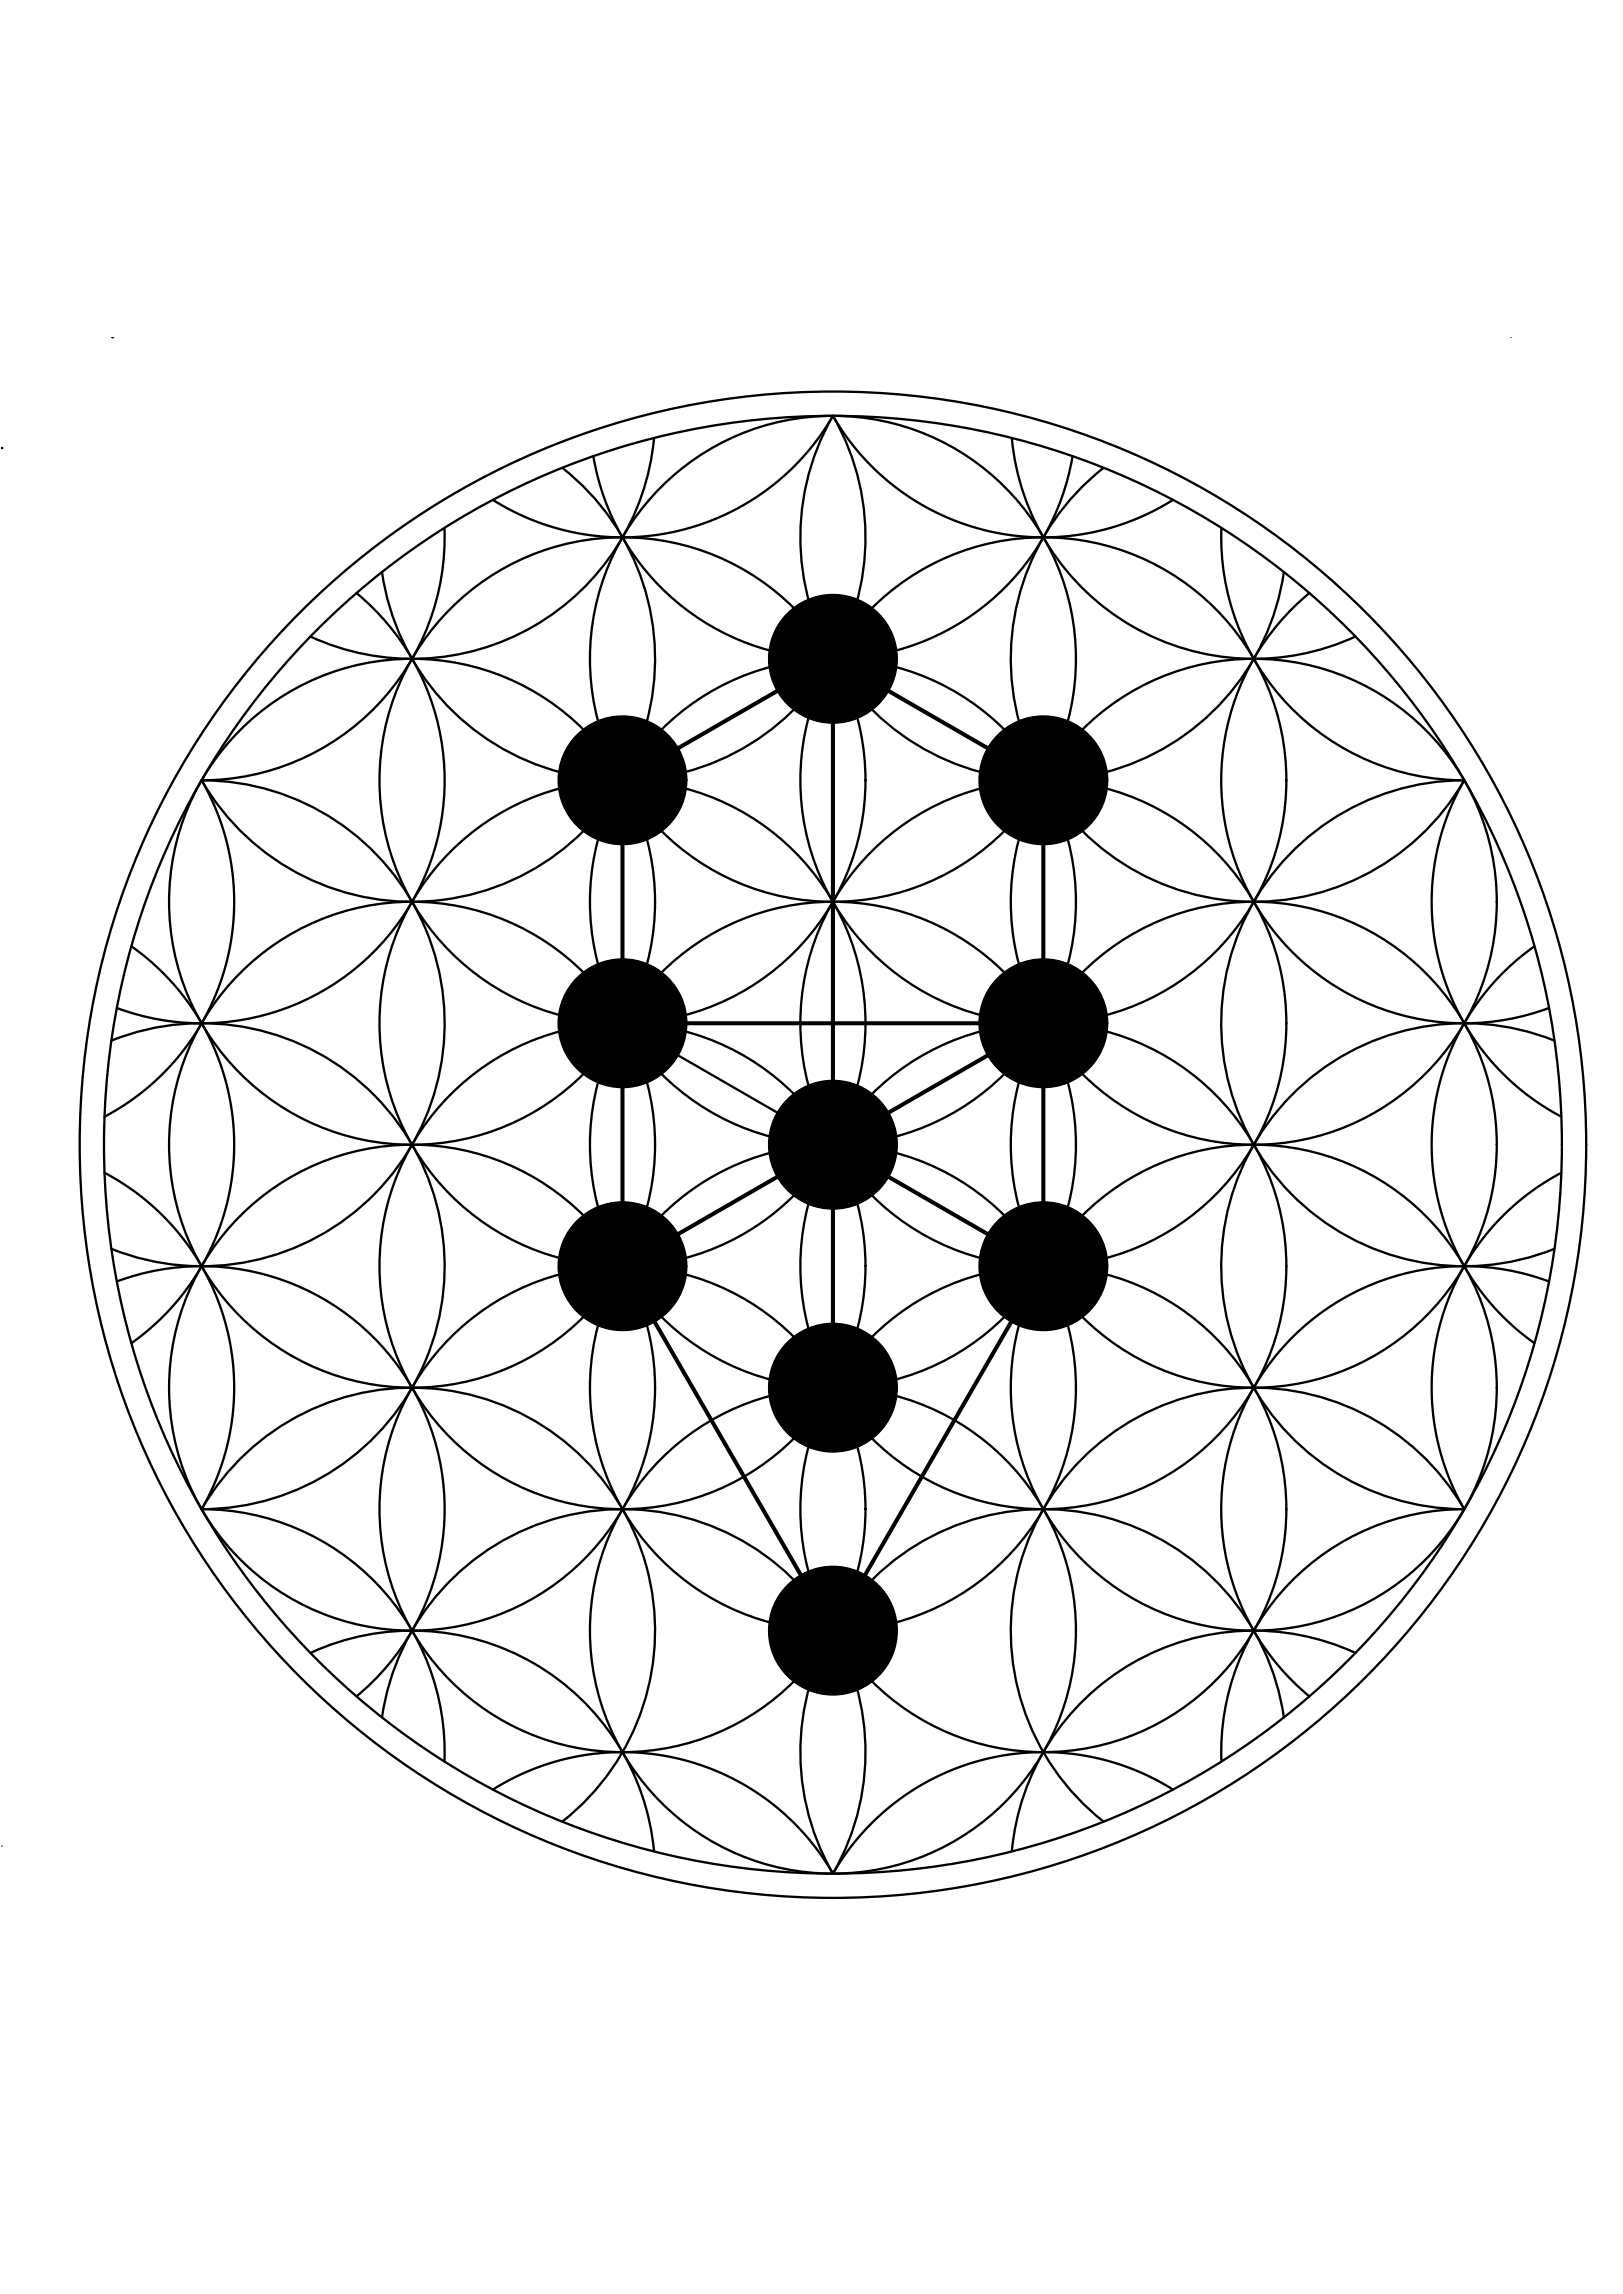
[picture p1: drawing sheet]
<svg xmlns="http://www.w3.org/2000/svg" width="841mm" height="1189mm" viewBox="0 0 841 1189" stroke-linecap="round" stroke-linejoin="round" font-family="sans-serif">
<!-- layer: 0 -->
<g fill="none" stroke="#000" stroke-width="1.2">
<path d="M307 237a126 126 0 0 0 125 104 126 126 0 0 0 124-104M339 227a126 126 0 0 1-178 103M524 227a126 126 0 0 0 178 103M255 259a126 126 0 0 0 177-43 126 126 0 0 0 176 43M291 243a126 126 0 0 1 5 194 126 126 0 0 1-192-33M572 243a126 126 0 0 0-5 194 126 126 0 0 0 192-33M230 274a126 126 0 0 1-126 130M633 274a126 126 0 0 0 126 130M198 296a126 126 0 0 0 166 101 126 126 0 0 0 68-181 126 126 0 0 0 67 181 126 126 0 0 0 166-101M185 307a126 126 0 0 1 29 160 126 126 0 0 1-153 55M678 307a126 126 0 0 0-28 160 126 126 0 0 0 153 55M104 404a126 126 0 0 1-50 175"/>
<path d="M104 404a126 126 0 0 1 124 150 126 126 0 0 1-170 93M759 404a126 126 0 0 0 50 175M759 404a126 126 0 0 0-124 150 126 126 0 0 0 170 93M68 490a126 126 0 0 1 0 206M795 490a126 126 0 0 0 0 206M58 539a126 126 0 0 1 170 93 126 126 0 0 1-124 150M323 530l109 63M805 539a126 126 0 0 0-170 93 126 126 0 0 0 124 150M54 608a126 126 0 0 1 50 174M809 608a126 126 0 0 0-50 174M61 664a126 126 0 0 1 153 55 126 126 0 0 1-29 160M803 664a126 126 0 0 0-153 55 126 126 0 0 0 28 160"/>
<path d="M104 782a126 126 0 0 1 192-32 126 126 0 0 1-5 194M104 782a126 126 0 0 1 126 131M759 782a126 126 0 0 0-126 131M759 782a126 126 0 0 0-192-32 126 126 0 0 0 5 194M161 857a126 126 0 0 1 178 102M702 857a126 126 0 0 0-178 102M198 890a126 126 0 0 1 166-101 126 126 0 0 1 68 182M665 890a126 126 0 0 0-166-101 126 126 0 0 0-67 182M255 927a126 126 0 0 1 177 44M608 927a126 126 0 0 0-176 44"/>
<circle cx="432" cy="341" r="126"/>
<circle cx="432" cy="341" r="33"/>
<circle cx="323" cy="404" r="126"/>
<circle cx="323" cy="404" r="33"/>
<circle cx="541" cy="404" r="126"/>
<circle cx="541" cy="404" r="33"/>
<circle cx="214" cy="467" r="126"/>
<circle cx="432" cy="467" r="126"/>
<circle cx="650" cy="467" r="126"/>
<circle cx="323" cy="530" r="126"/>
<circle cx="323" cy="530" r="33"/>
<circle cx="541" cy="530" r="126"/>
<circle cx="541" cy="530" r="33"/>
<circle cx="214" cy="593" r="126"/>
<circle cx="432" cy="593" r="390"/>
<circle cx="432" cy="593" r="378"/>
<circle cx="432" cy="593" r="126"/>
<circle cx="432" cy="593" r="33"/>
<circle cx="650" cy="593" r="126"/>
<circle cx="323" cy="656" r="126"/>
<circle cx="323" cy="656" r="33"/>
<circle cx="541" cy="656" r="126"/>
<circle cx="541" cy="656" r="33"/>
<circle cx="214" cy="719" r="126"/>
<circle cx="432" cy="719" r="126"/>
<circle cx="432" cy="719" r="33"/>
<circle cx="650" cy="719" r="126"/>
<circle cx="323" cy="782" r="126"/>
<circle cx="541" cy="782" r="126"/>
<circle cx="432" cy="845" r="126"/>
<circle cx="432" cy="845" r="33"/>
</g>
<g fill="#000" stroke="#000" stroke-width=".52">
<path d="M430 308h3zM321 371h3zM429 374h5zM539 371h3zM321 437h3zM538 437h5zM539 497h3zM430 560h3zM538 563h5zM321 623h3zM429 626h5zM321 689h3z"/>
<path d="M430 686h3zM429 752h5zM430 812h3zM429 878h5z"/>
<path d="M430 308h4zM429 308h5z"/>
<path d="M429 308l6 1zM428 309h7z"/>
<path d="M428 309h8zM427 309h9z"/>
<path d="M427 309h10zM426 309h11z"/>
<path d="M426 309h13zM425 309h14z"/>
<path d="M425 309h15zM423 309h17z"/>
<path d="M423 309l18 1zM422 310h19z"/>
<path d="M422 310h20zM421 310h21z"/>
<path d="M421 310h22zM420 310h23z"/>
<path d="M420 310l24 1-1-1zM419 311l1-1 24 1z"/>
<path d="M419 311h26h-1zM418 311h1h26z"/>
<path d="M418 311l28 1-1-1zM417 312l1-1 28 1z"/>
<path d="M417 312h30h-1zM416 312h1h30z"/>
<path d="M416 312l32 1-1-1zM415 313l1-1 32 1z"/>
<path d="M415 313l35 1-2-1zM414 314l1-1 35 1z"/>
<path d="M414 314h36zM413 314h1h36z"/>
<path d="M413 314l38 1-1-1zM412 315l1-1 38 1z"/>
<path d="M412 315l40 1-1-1zM411 316l1-1 40 1z"/>
<path d="M411 316h42h-1zM410 316h1h42z"/>
<path d="M410 316l44 1-1-1zM409 317l1-1 44 1z"/>
<path d="M409 317l46 1-1-1zM408 318l1-1 46 1z"/>
<path d="M408 318l48 1-1-1zM408 318l48 1h-49z"/>
<path d="M407 319l50 1-1-1zM407 319l50 1h-50z"/>
<path d="M407 320l50 1v-1zM407 320l50 1h-51z"/>
<path d="M406 321l52 1-1-1zM406 321l52 1h-53z"/>
<path d="M405 322l54 1-1-1zM405 322l54 1h-55z"/>
<path d="M404 323l55 1v-1zM404 323l55 1h-55z"/>
<path d="M404 324l56 1-1-1zM404 324l56 1h-57z"/>
<path d="M403 325l58 1-1-1zM403 325l58 1h-58z"/>
<path d="M403 326l58 1v-1zM403 326l58 1h-59z"/>
<path d="M402 327l60 1-1-1zM402 327l60 1h-60z"/>
<path d="M402 328l60 1v-1zM402 328l60 1h-61z"/>
<path d="M401 329l62 1-1-1zM401 329l62 1h-62z"/>
<path d="M401 330l62 1v-1zM401 330l62 1h-63z"/>
<path d="M400 331l63 1v-1zM400 331l63 1h-63z"/>
<path d="M400 332l64 1-1-1zM400 332l64 1h-64z"/>
<path d="M400 333l64 1v-1zM400 333l64 1h-65z"/>
<path d="M399 334l65 2v-2zM399 334l65 2h-65z"/>
<path d="M399 336l65 1v-1zM399 336l65 1h-65z"/>
<path d="M399 337l66 1-1-1zM399 337l66 1h-66z"/>
<path d="M399 338l66 1v-1zM399 338l66 1h-66z"/>
<path d="M399 339l66 1v-1zM399 339l66 1h-66z"/>
<path d="M404 359l55 1v-1zM404 359l55 1h-55z"/>
<path d="M403 358l56 1 1-1zM403 358l56 1h-55z"/>
<path d="M403 357l57 1 1-1zM403 357l57 1h-57z"/>
<path d="M402 356l59 1v-1zM402 356l59 1h-58z"/>
<path d="M402 355l59 1 1-1zM402 355l59 1h-59z"/>
<path d="M401 354l61 1v-1zM401 354l61 1h-60z"/>
<path d="M401 353l61 1 1-1zM401 353l61 1h-61z"/>
<path d="M400 352l63 1v-1zM400 352l63 1h-62z"/>
<path d="M400 351l63 1v-1zM400 351l63 1h-63z"/>
<path d="M400 350l63 1 1-1zM400 350l63 1h-63z"/>
<path d="M399 348l65 2v-2zM399 348l65 2h-64z"/>
<path d="M399 347l65 1v-1zM399 347l65 1h-65z"/>
<path d="M399 346l65 1v-1zM399 346l65 1h-65z"/>
<path d="M399 345l65 1 1-1zM399 345l65 1h-65z"/>
<path d="M399 344l66 1v-1zM399 344l66 1h-66z"/>
<path d="M399 340l66 1v-1zM399 340l66 1h-66z"/>
<path d="M399 343l66 1v-1zM399 343l66 1h-66z"/>
<path d="M399 341l66 2v-2zM399 341l66 2h-66z"/>
<path d="M321 371h4zM320 371h5z"/>
<path d="M320 371l6 1zM319 372h7z"/>
<path d="M319 372h8zM318 372h9z"/>
<path d="M318 372h10zM317 372h11z"/>
<path d="M317 372h13zM316 372h14z"/>
<path d="M316 372h15zM314 372h17z"/>
<path d="M314 372l18 1zM313 373h19z"/>
<path d="M313 373h20zM312 373h21z"/>
<path d="M312 373h22zM311 373h23z"/>
<path d="M311 373l24 1-1-1zM310 374l1-1 24 1z"/>
<path d="M310 374h26h-1zM309 374h1h26z"/>
<path d="M309 374l28 1-1-1zM308 375l1-1 28 1z"/>
<path d="M308 375h30h-1zM307 375h1h30z"/>
<path d="M307 375l32 1-1-1zM306 376l1-1 32 1z"/>
<path d="M306 376l34 1-1-1zM305 377l1-1 34 1z"/>
<path d="M305 377h36h-1zM304 377h1h36z"/>
<path d="M304 377l38 1-1-1zM303 378l1-1 38 1z"/>
<path d="M303 378l40 1-1-1zM302 379l1-1 40 1z"/>
<path d="M302 379h42h-1zM301 379h1h42z"/>
<path d="M301 379l44 1-1-1zM300 380l1-1 44 1z"/>
<path d="M429 374h4zM430 374h3z"/>
<path d="M428 374h7zM428 374h6z"/>
<path d="M427 374h9zM427 374h8z"/>
<path d="M426 374h11zM426 374h10z"/>
<path d="M425 374h14zM425 374h12z"/>
<path d="M423 373h17zM423 373l16 1z"/>
<path d="M422 373h19zM422 373h18z"/>
<path d="M421 373h21zM421 373h20z"/>
<path d="M420 372h23zM420 372l22 1z"/>
<path d="M419 372h24h1zM419 372h24h-23z"/>
<path d="M418 372h26h1zM418 372h26h-25z"/>
<path d="M417 371l28 1 1-1zM417 371l28 1h-27z"/>
<path d="M416 370l30 1 1-1zM416 370l30 1h-29z"/>
<path d="M415 370h32h1zM415 370h32h-31z"/>
<path d="M414 369l34 1 2-1zM414 369l34 1h-33z"/>
<path d="M413 369h37zM413 369h37h-36z"/>
<path d="M412 368l38 1 1-1zM412 368l38 1h-37z"/>
<path d="M411 367l40 1 1-1zM411 367l40 1h-39z"/>
<path d="M410 366l42 1 1-1zM410 366l42 1h-41z"/>
<path d="M409 366h44h1zM409 366h44h-43z"/>
<path d="M408 365l46 1 1-1zM408 365l46 1h-45z"/>
<path d="M407 364l48 1 1-1zM407 364l48 1h-47z"/>
<path d="M407 363l49 1 1-1zM407 363l49 1h-49z"/>
<path d="M406 362l51 1v-1zM406 362l51 1h-50z"/>
<path d="M405 361l52 1 1-1zM405 361l52 1h-51z"/>
<path d="M404 360l54 1 1-1zM404 360l54 1h-53z"/>
<path d="M539 371h4zM538 371h5z"/>
<path d="M538 371l6 1zM537 372h7z"/>
<path d="M537 372h8zM536 372h9z"/>
<path d="M536 372h11zM535 372h12z"/>
<path d="M535 372h13zM534 372h14z"/>
<path d="M534 372h15zM532 372h17z"/>
<path d="M532 372l18 1zM531 373h19z"/>
<path d="M531 373h20zM530 373h21z"/>
<path d="M530 373h22zM529 373h23z"/>
<path d="M529 373l24 1-1-1zM528 374l1-1 24 1z"/>
<path d="M528 374h26h-1zM527 374h1h26z"/>
<path d="M527 374l28 1-1-1zM526 375l1-1 28 1z"/>
<path d="M526 375h31h-2zM525 375h1h31z"/>
<path d="M525 375l33 1-1-1zM524 376l1-1 33 1z"/>
<path d="M524 376l35 1-1-1zM523 377l1-1 35 1z"/>
<path d="M523 377h37h-1zM522 377h1h37z"/>
<path d="M522 377l38 1v-1zM521 378l1-1 38 1z"/>
<path d="M521 378l40 1-1-1zM520 379l1-1 40 1z"/>
<path d="M520 379h42h-1zM519 379h1h42z"/>
<path d="M519 379l44 1-1-1zM518 380l1-1 44 1z"/>
<path d="M300 380l46 1-1-1zM299 381l1-1 46 1z"/>
<path d="M299 381l48 1-1-1zM299 381l48 1h-49z"/>
<path d="M298 382l50 1-1-1zM298 382l50 1h-50z"/>
<path d="M298 383l50 1v-1zM298 383l50 1h-51z"/>
<path d="M297 384l52 1-1-1zM297 384l52 1h-53z"/>
<path d="M296 385l54 1-1-1zM296 385l54 1h-55z"/>
<path d="M295 386l55 1v-1zM295 386l55 1h-55z"/>
<path d="M295 387l56 1-1-1zM295 387l56 1h-57z"/>
<path d="M294 388l58 1-1-1zM294 388l58 1h-58z"/>
<path d="M294 389l58 1v-1zM294 389l58 1h-59z"/>
<path d="M293 390l60 1-1-1zM293 390l60 1h-61z"/>
<path d="M292 391l61 1v-1zM292 391l61 1h-61z"/>
<path d="M292 392l62 1-1-1zM292 392l62 1h-62z"/>
<path d="M292 393l62 1v-1zM292 393l62 1h-63z"/>
<path d="M291 394l63 1v-1zM291 394l63 1h-63z"/>
<path d="M291 395l64 1-1-1zM291 395l64 1h-64z"/>
<path d="M291 396l64 1v-1zM291 396l64 1h-65z"/>
<path d="M290 397l65 2v-2zM290 397l65 2h-65z"/>
<path d="M290 399l65 1v-1zM290 399l65 1h-65z"/>
<path d="M290 400l65 1v-1zM290 400l65 1h-65z"/>
<path d="M518 380l46 1-1-1zM517 381l1-1 46 1z"/>
<path d="M517 381l48 1-1-1zM517 381l48 1h-49z"/>
<path d="M516 382l50 1-1-1zM516 382l50 1h-50z"/>
<path d="M516 383l50 1v-1zM516 383l50 1h-51z"/>
<path d="M515 384l52 1-1-1zM515 384l52 1h-53z"/>
<path d="M514 385l54 1-1-1zM514 385l54 1h-55z"/>
<path d="M513 386l55 1v-1zM513 386l55 1h-55z"/>
<path d="M513 387l56 1-1-1zM513 387l56 1h-57z"/>
<path d="M512 388l58 1-1-1zM512 388l58 1h-58z"/>
<path d="M512 389l58 1v-1zM512 389l58 1h-59z"/>
<path d="M511 390l60 1-1-1zM511 390l60 1h-60z"/>
<path d="M511 391l60 1v-1zM511 391l60 1h-61z"/>
<path d="M510 392l62 1-1-1zM510 392l62 1h-62z"/>
<path d="M510 393l62 1v-1zM510 393l62 1h-63z"/>
<path d="M509 394l63 1v-1zM509 394l63 1h-63z"/>
<path d="M509 395l64 1-1-1zM509 395l64 1h-64z"/>
<path d="M509 396l64 1v-1zM509 396l64 1h-65z"/>
<path d="M508 397l65 2v-2zM508 397l65 2h-65z"/>
<path d="M508 399l65 1v-1zM508 399l65 1h-65z"/>
<path d="M508 400l66 1-1-1zM508 400l66 1h-66z"/>
<path d="M293 419l59 1v-1zM293 419l59 1h-58z"/>
<path d="M292 418l60 1 1-1zM292 418l60 1h-59z"/>
<path d="M292 417l61 1v-1zM292 417l61 1h-61z"/>
<path d="M292 416l61 1 1-1zM292 416l61 1h-61z"/>
<path d="M291 415l63 1v-1zM291 415l63 1h-62z"/>
<path d="M291 414l63 1v-1zM291 414l63 1h-63z"/>
<path d="M291 413l63 1 1-1zM291 413l63 1h-63z"/>
<path d="M290 411l65 2v-2zM290 411l65 2h-64z"/>
<path d="M290 410l65 1v-1zM290 410l65 1h-65z"/>
<path d="M290 409l65 1v-1zM290 409l65 1h-65z"/>
<path d="M290 401l66 1-1-1zM290 401l66 1h-66z"/>
<path d="M290 408l65 1v-1zM290 408l65 1h-65z"/>
<path d="M290 402l66 1v-1zM290 402l66 1h-66z"/>
<path d="M290 407l65 1 1-1zM290 407l65 1h-65z"/>
<path d="M290 403l66 1v-1zM290 403l66 1h-67z"/>
<path d="M290 406l66 1v-1zM290 406l66 1h-66z"/>
<path d="M289 404l67 2v-2zM289 404l67 2h-66z"/>
<path d="M511 419l59 1v-1zM511 419l59 1h-58z"/>
<path d="M511 418l59 1 1-1zM511 418l59 1h-59z"/>
<path d="M510 417l61 1v-1zM510 417l61 1h-60z"/>
<path d="M510 416l61 1 1-1zM510 416l61 1h-61z"/>
<path d="M509 415l63 1v-1zM509 415l63 1h-62z"/>
<path d="M509 414l63 1v-1zM509 414l63 1h-63z"/>
<path d="M509 413l63 1 1-1zM509 413l63 1h-63z"/>
<path d="M508 411l65 2v-2zM508 411l65 2h-64z"/>
<path d="M508 410l65 1v-1zM508 410l65 1h-65z"/>
<path d="M508 409l65 1v-1zM508 409l65 1h-65z"/>
<path d="M508 401l66 1v-1zM508 401l66 1h-66z"/>
<path d="M508 408l65 1 1-1zM508 408l65 1h-65z"/>
<path d="M508 402l66 1v-1zM508 402l66 1h-66z"/>
<path d="M508 407l66 1v-1zM508 407l66 1h-66z"/>
<path d="M508 403l66 1v-1zM508 403l66 1h-66z"/>
<path d="M508 406l66 1v-1zM508 406l66 1h-66z"/>
<path d="M508 404l66 2v-2zM508 404l66 2h-66z"/>
<path d="M320 437h5zM320 437h4z"/>
<path d="M319 437h7zM319 437h6z"/>
<path d="M318 437h9zM318 437h8z"/>
<path d="M317 437h11zM317 437h10z"/>
<path d="M316 437h14zM316 437h12z"/>
<path d="M314 436h17zM314 436l16 1z"/>
<path d="M313 436h19zM313 436h18z"/>
<path d="M312 436h21zM312 436h20z"/>
<path d="M311 435h23zM311 435l22 1z"/>
<path d="M310 435h24h1zM310 435h24h-23z"/>
<path d="M309 434l26 1 1-1zM309 434l26 1h-25z"/>
<path d="M308 434h28h1zM308 434h28h-27z"/>
<path d="M307 433l30 1 1-1zM307 433l30 1h-29z"/>
<path d="M306 433h32h1zM306 433h32h-31z"/>
<path d="M305 432l34 1 1-1zM305 432l34 1h-33z"/>
<path d="M304 432h36h1zM304 432h36h-35z"/>
<path d="M303 431l38 1 1-1zM303 431l38 1h-37z"/>
<path d="M302 430l40 1 1-1zM302 430l40 1h-39z"/>
<path d="M301 429l42 1 1-1zM301 429l42 1h-41z"/>
<path d="M300 429h44h1zM300 429h44h-43z"/>
<path d="M299 428l46 1 1-1zM299 428l46 1h-45z"/>
<path d="M298 427l48 1 1-1zM298 427l48 1h-47z"/>
<path d="M298 426l49 1 1-1zM298 426l49 1h-49z"/>
<path d="M297 425l51 1v-1zM297 425l51 1h-50z"/>
<path d="M296 424l52 1 1-1zM296 424l52 1h-51z"/>
<path d="M295 423l54 1 1-1zM295 423l54 1h-53z"/>
<path d="M295 422l55 1v-1zM295 422l55 1h-55z"/>
<path d="M294 421l56 1 1-1zM294 421l56 1h-55z"/>
<path d="M294 420l57 1 1-1zM294 420l57 1h-57z"/>
<path d="M538 437h4zM539 437h3z"/>
<path d="M537 437h7zM537 437h6z"/>
<path d="M536 437h9zM536 437h8z"/>
<path d="M535 437h12zM535 437h10z"/>
<path d="M534 437h14zM534 437h13z"/>
<path d="M532 436h17zM532 436l16 1z"/>
<path d="M531 436h19zM531 436h18z"/>
<path d="M530 436h21zM530 436h20z"/>
<path d="M529 435h23zM529 435l22 1z"/>
<path d="M528 435h24h1zM528 435h24h-23z"/>
<path d="M527 434l26 1 1-1zM527 434l26 1h-25z"/>
<path d="M526 434h28h1zM526 434h28h-27z"/>
<path d="M525 433l30 1 2-1zM525 433l30 1h-29z"/>
<path d="M524 433h33h1zM524 433h33h-32z"/>
<path d="M523 432l35 1 1-1zM523 432l35 1h-34z"/>
<path d="M522 432h37h1zM522 432h37h-36z"/>
<path d="M521 431l39 1v-1zM521 431l39 1h-38z"/>
<path d="M520 430l40 1 1-1zM520 430l40 1h-39z"/>
<path d="M519 429l42 1 1-1zM519 429l42 1h-41z"/>
<path d="M518 429h44h1zM518 429h44h-43z"/>
<path d="M517 428l46 1 1-1zM517 428l46 1h-45z"/>
<path d="M516 427l48 1 1-1zM516 427l48 1h-47z"/>
<path d="M516 426l49 1 1-1zM516 426l49 1h-49z"/>
<path d="M515 425l51 1v-1zM515 425l51 1h-50z"/>
<path d="M514 424l52 1 1-1zM514 424l52 1h-51z"/>
<path d="M513 423l54 1 1-1zM513 423l54 1h-53z"/>
<path d="M513 422l55 1v-1zM513 422l55 1h-55z"/>
<path d="M512 421l56 1 1-1zM512 421l56 1h-55z"/>
<path d="M512 420l57 1 1-1zM512 420l57 1h-57z"/>
<path d="M323 497h1zM321 497h3z"/>
<path d="M321 497h4zM320 497h5z"/>
<path d="M320 497h6zM319 497h7z"/>
<path d="M319 497l8 1zM318 498h9z"/>
<path d="M318 498h10zM317 498h11z"/>
<path d="M317 498h13zM316 498h14z"/>
<path d="M316 498h15zM314 498h17z"/>
<path d="M314 498l18 1zM313 499h19z"/>
<path d="M313 499h20zM312 499h21z"/>
<path d="M312 499h22zM311 499h23z"/>
<path d="M311 499l24 1-1-1zM310 500l1-1 24 1z"/>
<path d="M310 500h26h-1zM309 500h1h26z"/>
<path d="M539 497h4zM538 497h5z"/>
<path d="M538 497h6zM537 497h7z"/>
<path d="M537 497l8 1zM536 498h9z"/>
<path d="M536 498h11zM535 498h12z"/>
<path d="M535 498h13zM534 498h14z"/>
<path d="M534 498h15zM532 498h17z"/>
<path d="M532 498l18 1zM531 499h19z"/>
<path d="M531 499h20zM530 499h21z"/>
<path d="M530 499h22zM529 499h23z"/>
<path d="M529 499l24 1-1-1zM528 500l1-1 24 1z"/>
<path d="M528 500h26h-1zM527 500h1h26z"/>
<path d="M309 500l28 1-1-1zM308 501l1-1 28 1z"/>
<path d="M308 501h30h-1zM307 501h1h30z"/>
<path d="M307 501l32 1-1-1zM306 502l1-1 32 1z"/>
<path d="M306 502h34h-1zM305 502h1h34z"/>
<path d="M305 502l36 1-1-1zM304 503l1-1 36 1z"/>
<path d="M304 503l38 1-1-1zM303 504l1-1 38 1z"/>
<path d="M303 504l40 1-1-1zM302 505l1-1 40 1z"/>
<path d="M302 505h42h-1zM301 505h1h42z"/>
<path d="M301 505l44 1-1-1zM300 506l1-1 44 1z"/>
<path d="M300 506l46 1-1-1zM299 507l1-1 46 1z"/>
<path d="M299 507l48 1-1-1zM299 507l48 1h-49z"/>
<path d="M298 508l50 1-1-1zM298 508l50 1h-50z"/>
<path d="M298 509l50 1v-1zM298 509l50 1h-51z"/>
<path d="M297 510h52h-1zM297 510h52h-53z"/>
<path d="M296 510l54 1-1-1zM296 510l54 1h-55z"/>
<path d="M295 511l55 1v-1zM295 511l55 1h-55z"/>
<path d="M295 512l56 1-1-1zM295 512l56 1h-57z"/>
<path d="M294 513l58 1-1-1zM294 513l58 1h-58z"/>
<path d="M294 514l58 2v-2zM294 514l58 2h-59z"/>
<path d="M293 516l60 1-1-1zM293 516l60 1h-61z"/>
<path d="M292 517l61 1v-1zM292 517l61 1h-61z"/>
<path d="M292 518l62 1-1-1zM292 518l62 1h-62z"/>
<path d="M292 519l62 1v-1zM292 519l62 1h-63z"/>
<path d="M291 520l63 1v-1zM291 520l63 1h-63z"/>
<path d="M527 500l28 1-1-1zM526 501l1-1 28 1z"/>
<path d="M526 501h31h-2zM525 501h1h31z"/>
<path d="M525 501l33 1-1-1zM524 502l1-1 33 1z"/>
<path d="M524 502h35h-1zM523 502h1h35z"/>
<path d="M523 502l37 1-1-1zM522 503l1-1 37 1z"/>
<path d="M522 503l38 1v-1zM521 504l1-1 38 1z"/>
<path d="M521 504l40 1-1-1zM520 505l1-1 40 1z"/>
<path d="M520 505h42h-1zM519 505h1h42z"/>
<path d="M519 505l44 1-1-1zM518 506l1-1 44 1z"/>
<path d="M518 506l46 1-1-1zM517 507l1-1 46 1z"/>
<path d="M517 507l48 1-1-1zM517 507l48 1h-49z"/>
<path d="M516 508l50 1-1-1zM516 508l50 1h-50z"/>
<path d="M516 509l50 1v-1zM516 509l50 1h-51z"/>
<path d="M515 510h52h-1zM515 510h52h-53z"/>
<path d="M514 510l54 1-1-1zM514 510l54 1h-55z"/>
<path d="M513 511l55 1v-1zM513 511l55 1h-55z"/>
<path d="M513 512l56 1-1-1zM513 512l56 1h-57z"/>
<path d="M512 513l58 1-1-1zM512 513l58 1h-58z"/>
<path d="M512 514l58 2v-2zM512 514l58 2h-59z"/>
<path d="M511 516l60 1-1-1zM511 516l60 1h-60z"/>
<path d="M511 517l60 1v-1zM511 517l60 1h-61z"/>
<path d="M510 518l62 1-1-1zM510 518l62 1h-62z"/>
<path d="M510 519l62 1v-1zM510 519l62 1h-63z"/>
<path d="M509 520l63 1v-1zM509 520l63 1h-63z"/>
<path d="M291 521l64 1-1-1zM291 521l64 1h-64z"/>
<path d="M291 540l63 1v-1zM291 540l63 1h-63z"/>
<path d="M291 522l64 1v-1zM291 522l64 1h-65z"/>
<path d="M291 538l63 2 1-2zM291 538l63 2h-63z"/>
<path d="M290 523l65 1v-1zM290 523l65 1h-65z"/>
<path d="M290 537l65 1v-1zM290 537l65 1h-64z"/>
<path d="M290 524l65 2v-2zM290 524l65 2h-65z"/>
<path d="M290 536l65 1v-1zM290 536l65 1h-65z"/>
<path d="M290 526l65 1v-1zM290 526l65 1h-65z"/>
<path d="M290 535l65 1v-1zM290 535l65 1h-65z"/>
<path d="M290 527l66 1-1-1zM290 527l66 1h-66z"/>
<path d="M290 534l65 1v-1zM290 534l65 1h-65z"/>
<path d="M290 528l66 1v-1zM290 528l66 1h-66z"/>
<path d="M290 533l65 1 1-1zM290 533l65 1h-65z"/>
<path d="M290 529l66 1v-1zM290 529l66 1h-67z"/>
<path d="M290 531l66 2v-2zM290 531l66 2h-66z"/>
<path d="M289 530l67 1v-1zM289 530l67 1h-66z"/>
<path d="M509 521l64 1-1-1zM509 521l64 1h-64z"/>
<path d="M509 540l63 1v-1zM509 540l63 1h-63z"/>
<path d="M509 522l64 1v-1zM509 522l64 1h-65z"/>
<path d="M509 538l63 2 1-2zM509 538l63 2h-63z"/>
<path d="M508 523l65 1v-1zM508 523l65 1h-65z"/>
<path d="M508 537l65 1v-1zM508 537l65 1h-64z"/>
<path d="M508 524l65 2v-2zM508 524l65 2h-65z"/>
<path d="M508 536l65 1v-1zM508 536l65 1h-65z"/>
<path d="M508 526l66 1-1-1zM508 526l66 1h-66z"/>
<path d="M508 535l65 1v-1zM508 535l65 1h-65z"/>
<path d="M508 527l66 1v-1zM508 527l66 1h-66z"/>
<path d="M508 534l65 1 1-1zM508 534l65 1h-65z"/>
<path d="M508 528l66 1v-1zM508 528l66 1h-66z"/>
<path d="M508 533l66 1v-1zM508 533l66 1h-66z"/>
<path d="M508 529l66 1v-1zM508 529l66 1h-66z"/>
<path d="M508 531l66 2v-2zM508 531l66 2h-66z"/>
<path d="M508 530l66 1v-1zM508 530l66 1h-66z"/>
<path d="M308 560h28h1zM308 560h28h-27z"/>
<path d="M307 559l30 1 1-1zM307 559l30 1h-29z"/>
<path d="M306 559h32h1zM306 559h32h-31z"/>
<path d="M305 558l34 1 1-1zM305 558l34 1h-33z"/>
<path d="M304 557l36 1 1-1zM304 557l36 1h-35z"/>
<path d="M303 557h38h1zM303 557h38h-37z"/>
<path d="M302 556l40 1 1-1zM302 556l40 1h-39z"/>
<path d="M301 555l42 1 1-1zM301 555l42 1h-41z"/>
<path d="M300 555h44h1zM300 555h44h-43z"/>
<path d="M299 554l46 1 1-1zM299 554l46 1h-45z"/>
<path d="M298 553l48 1 1-1zM298 553l48 1h-47z"/>
<path d="M298 552l49 1 1-1zM298 552l49 1h-49z"/>
<path d="M297 551l51 1v-1zM297 551l51 1h-50z"/>
<path d="M296 550l52 1 1-1zM296 550l52 1h-51z"/>
<path d="M295 549l54 1 1-1zM295 549l54 1h-53z"/>
<path d="M295 548l55 1v-1zM295 548l55 1h-55z"/>
<path d="M294 547l56 1 1-1zM294 547l56 1h-55z"/>
<path d="M294 546l57 1 1-1zM294 546l57 1h-57z"/>
<path d="M293 545l59 1v-1zM293 545l59 1h-58z"/>
<path d="M292 544l60 1 1-1zM292 544l60 1h-59z"/>
<path d="M292 543l61 1v-1zM292 543l61 1h-61z"/>
<path d="M292 542l61 1 1-1zM292 542l61 1h-61z"/>
<path d="M291 541l63 1v-1zM291 541l63 1h-62z"/>
<path d="M526 560h28h1zM526 560h28h-27z"/>
<path d="M525 559l30 1 2-1zM525 559l30 1h-29z"/>
<path d="M524 559h33h1zM524 559h33h-32z"/>
<path d="M523 558l35 1 1-1zM523 558l35 1h-34z"/>
<path d="M522 557l37 1 1-1zM522 557l37 1h-36z"/>
<path d="M521 557h39zM521 557h39h-38z"/>
<path d="M520 556l40 1 1-1zM520 556l40 1h-39z"/>
<path d="M519 555l42 1 1-1zM519 555l42 1h-41z"/>
<path d="M518 555h44h1zM518 555h44h-43z"/>
<path d="M517 554l46 1 1-1zM517 554l46 1h-45z"/>
<path d="M516 553l48 1 1-1zM516 553l48 1h-47z"/>
<path d="M516 552l49 1 1-1zM516 552l49 1h-49z"/>
<path d="M515 551l51 1v-1zM515 551l51 1h-50z"/>
<path d="M514 550l52 1 1-1zM514 550l52 1h-51z"/>
<path d="M513 549l54 1 1-1zM513 549l54 1h-53z"/>
<path d="M513 548l55 1v-1zM513 548l55 1h-55z"/>
<path d="M512 547l56 1 1-1zM512 547l56 1h-55z"/>
<path d="M512 546l57 1 1-1zM512 546l57 1h-57z"/>
<path d="M511 545l59 1v-1zM511 545l59 1h-58z"/>
<path d="M511 544l59 1 1-1zM511 544l59 1h-59z"/>
<path d="M510 543l61 1v-1zM510 543l61 1h-60z"/>
<path d="M510 542l61 1 1-1zM510 542l61 1h-61z"/>
<path d="M509 541l63 1v-1zM509 541l63 1h-62z"/>
<path d="M321 563h2zM321 563h3z"/>
<path d="M320 563h5zM320 563h4z"/>
<path d="M319 563h7zM319 563h6z"/>
<path d="M318 563h9zM318 563h8z"/>
<path d="M317 563h11zM317 563h10z"/>
<path d="M316 563h14zM316 563h12z"/>
<path d="M314 562h17zM314 562l16 1z"/>
<path d="M313 562h19zM313 562h18z"/>
<path d="M312 562h21zM312 562h20z"/>
<path d="M311 561h23zM311 561l22 1z"/>
<path d="M310 561h24h1zM310 561h24h-23z"/>
<path d="M309 560l26 1 1-1zM309 560l26 1h-25z"/>
<path d="M430 560h4zM429 560h5z"/>
<path d="M429 560h6zM428 560h7z"/>
<path d="M428 560l8 1zM427 561h9z"/>
<path d="M427 561h10zM426 561h11z"/>
<path d="M426 561h13zM425 561h14z"/>
<path d="M425 561h15zM423 561h17z"/>
<path d="M423 561l18 1zM422 562h19z"/>
<path d="M422 562h20zM421 562h21z"/>
<path d="M421 562h22zM420 562h23z"/>
<path d="M420 562l24 1-1-1zM419 563l1-1 24 1z"/>
<path d="M419 563h26h-1zM418 563h1h26z"/>
<path d="M418 563l28 1-1-1zM417 564l1-1 28 1z"/>
<path d="M417 564h30h-1zM416 564h1h30z"/>
<path d="M416 564l32 1-1-1zM415 565l1-1 32 1z"/>
<path d="M415 565h35h-2zM414 565h1h35z"/>
<path d="M414 565l36 1v-1zM413 566l1-1 36 1z"/>
<path d="M413 566l38 1-1-1zM412 567l1-1 38 1z"/>
<path d="M412 567h40h-1zM411 567h1h40z"/>
<path d="M411 567l42 1-1-1zM410 568l1-1 42 1z"/>
<path d="M410 568l44 1-1-1zM409 569l1-1 44 1z"/>
<path d="M409 569l46 1-1-1zM408 570l1-1 46 1z"/>
<path d="M408 570l48 1-1-1zM408 570l48 1h-49z"/>
<path d="M407 571l50 1-1-1zM407 571l50 1h-50z"/>
<path d="M407 572l50 1v-1zM407 572l50 1h-51z"/>
<path d="M406 573h52h-1zM406 573h52h-53z"/>
<path d="M405 573l54 1-1-1zM405 573l54 1h-55z"/>
<path d="M404 574l55 1v-1zM404 574l55 1h-55z"/>
<path d="M404 575l56 1-1-1zM404 575l56 1h-57z"/>
<path d="M403 576l58 1-1-1zM403 576l58 1h-58z"/>
<path d="M403 577l58 1v-1zM403 577l58 1h-59z"/>
<path d="M402 578l60 2-1-2zM402 578l60 2h-60z"/>
<path d="M402 580l60 1v-1zM402 580l60 1h-61z"/>
<path d="M538 563h4zM539 563h3z"/>
<path d="M537 563h7zM537 563h6z"/>
<path d="M536 563h9zM536 563h8z"/>
<path d="M535 563h12zM535 563h10z"/>
<path d="M534 563h14zM534 563h13z"/>
<path d="M532 562h17zM532 562l16 1z"/>
<path d="M531 562h19zM531 562h18z"/>
<path d="M530 562h21zM530 562h20z"/>
<path d="M529 561h23zM529 561l22 1z"/>
<path d="M528 561h24h1zM528 561h24h-23z"/>
<path d="M527 560l26 1 1-1zM527 560l26 1h-25z"/>
<path d="M401 581l62 1-1-1zM401 581l62 1h-62z"/>
<path d="M401 582l62 1v-1zM401 582l62 1h-63z"/>
<path d="M400 583l63 1v-1zM400 583l63 1h-63z"/>
<path d="M400 584l64 1-1-1zM400 584l64 1h-64z"/>
<path d="M400 585l64 1v-1zM400 585l64 1h-65z"/>
<path d="M399 586l65 1v-1zM399 586l65 1h-65z"/>
<path d="M399 587l65 2v-2zM399 587l65 2h-65z"/>
<path d="M399 599l65 1v-1zM399 599l65 1h-65z"/>
<path d="M399 589l66 1-1-1zM399 589l66 1h-66z"/>
<path d="M399 598l65 1v-1zM399 598l65 1h-65z"/>
<path d="M399 590l66 1v-1zM399 590l66 1h-66z"/>
<path d="M399 597l65 1 1-1zM399 597l65 1h-65z"/>
<path d="M399 591l66 1v-1zM399 591l66 1h-66z"/>
<path d="M399 596l66 1v-1zM399 596l66 1h-66z"/>
<path d="M399 592l66 1v-1zM399 592l66 1h-66z"/>
<path d="M399 594l66 2v-2zM399 594l66 2h-66z"/>
<path d="M399 593l66 1v-1zM399 593l66 1h-66z"/>
<path d="M412 620h38h1zM412 620h38h-37z"/>
<path d="M411 619l40 1 1-1zM411 619l40 1h-39z"/>
<path d="M410 618l42 1 1-1zM410 618l42 1h-41z"/>
<path d="M409 617l44 1 1-1zM409 617l44 1h-43z"/>
<path d="M408 617h46h1zM408 617h46h-45z"/>
<path d="M407 616l48 1 1-1zM407 616l48 1h-47z"/>
<path d="M407 615l49 1 1-1zM407 615l49 1h-49z"/>
<path d="M406 614l51 1v-1zM406 614l51 1h-50z"/>
<path d="M405 613l52 1 1-1zM405 613l52 1h-51z"/>
<path d="M404 612l54 1 1-1zM404 612l54 1h-53z"/>
<path d="M404 611l55 1v-1zM404 611l55 1h-55z"/>
<path d="M403 610l56 1 1-1zM403 610l56 1h-55z"/>
<path d="M403 609l57 1 1-1zM403 609l57 1h-57z"/>
<path d="M402 608l59 1v-1zM402 608l59 1h-58z"/>
<path d="M402 607l59 1 1-1zM402 607l59 1h-59z"/>
<path d="M401 606l61 1v-1zM401 606l61 1h-60z"/>
<path d="M401 605l61 1 1-1zM401 605l61 1h-61z"/>
<path d="M400 604l63 1v-1zM400 604l63 1h-62z"/>
<path d="M400 603l63 1v-1zM400 603l63 1h-63z"/>
<path d="M400 601l63 2 1-2zM400 601l63 2h-63z"/>
<path d="M399 600l65 1v-1zM399 600l65 1h-64z"/>
<path d="M321 623h4zM320 623h5z"/>
<path d="M320 623h6zM319 623h7z"/>
<path d="M319 623h8zM318 623h9z"/>
<path d="M318 623l10 1zM317 624h11z"/>
<path d="M317 624h13zM316 624h14z"/>
<path d="M316 624h15zM314 624h17z"/>
<path d="M314 624h18zM313 624h19z"/>
<path d="M313 624l20 1zM312 625h21z"/>
<path d="M312 625h22zM311 625h23z"/>
<path d="M311 625l24 1-1-1zM310 626l1-1 24 1z"/>
<path d="M310 626h26h-1zM309 626h1h26z"/>
<path d="M309 626l28 1-1-1zM308 627l1-1 28 1z"/>
<path d="M308 627h30h-1zM307 627h1h30z"/>
<path d="M307 627l32 1-1-1zM306 628l1-1 32 1z"/>
<path d="M306 628h34h-1zM305 628h1h34z"/>
<path d="M305 628l36 1-1-1zM304 629l1-1 36 1z"/>
<path d="M304 629l38 1-1-1zM303 630l1-1 38 1z"/>
<path d="M303 630h40h-1zM302 630h1h40z"/>
<path d="M302 630l42 1-1-1zM301 631l1-1 42 1z"/>
<path d="M301 631l44 1-1-1zM300 632l1-1 44 1z"/>
<path d="M300 632l46 1-1-1zM299 633l1-1 46 1z"/>
<path d="M299 633l48 1-1-1zM299 633l48 1h-49z"/>
<path d="M298 634l50 1-1-1zM298 634l50 1h-50z"/>
<path d="M298 635h50zM298 635h50h-51z"/>
<path d="M297 635l52 1-1-1zM297 635l52 1h-53z"/>
<path d="M296 636l54 1-1-1zM296 636l54 1h-55z"/>
<path d="M295 637l55 1v-1zM295 637l55 1h-55z"/>
<path d="M295 638l56 1-1-1zM295 638l56 1h-57z"/>
<path d="M294 639l58 1-1-1zM294 639l58 1h-58z"/>
<path d="M429 626h4zM430 626h3z"/>
<path d="M428 626h7zM428 626h6z"/>
<path d="M427 626h9zM427 626h8z"/>
<path d="M426 626h11zM426 626h10z"/>
<path d="M425 626h14zM425 626h12z"/>
<path d="M423 625h17zM423 625l16 1z"/>
<path d="M422 625h19zM422 625h18z"/>
<path d="M421 625h21zM421 625h20z"/>
<path d="M420 624h23zM420 624l22 1z"/>
<path d="M419 624h24h1zM419 624h24h-23z"/>
<path d="M418 623l26 1 1-1zM418 623l26 1h-25z"/>
<path d="M417 623h28h1zM417 623h28h-27z"/>
<path d="M416 622l30 1 1-1zM416 622l30 1h-29z"/>
<path d="M415 622h32h1zM415 622h32h-31z"/>
<path d="M414 621l34 1 2-1zM414 621l34 1h-33z"/>
<path d="M413 620l37 1v-1zM413 620l37 1h-36z"/>
<path d="M541 623h1zM539 623h3z"/>
<path d="M539 623h4zM538 623h5z"/>
<path d="M538 623h6zM537 623h7z"/>
<path d="M537 623h8zM536 623h9z"/>
<path d="M536 623l11 1zM535 624h12z"/>
<path d="M535 624h13zM534 624h14z"/>
<path d="M534 624h15zM532 624h17z"/>
<path d="M532 624h18zM531 624h19z"/>
<path d="M531 624l20 1zM530 625h21z"/>
<path d="M530 625h22zM529 625h23z"/>
<path d="M529 625l24 1-1-1zM528 626l1-1 24 1z"/>
<path d="M528 626h26h-1zM527 626h1h26z"/>
<path d="M527 626l28 1-1-1zM526 627l1-1 28 1z"/>
<path d="M526 627h31h-2zM525 627h1h31z"/>
<path d="M525 627l33 1-1-1zM524 628l1-1 33 1z"/>
<path d="M524 628h35h-1zM523 628h1h35z"/>
<path d="M523 628l37 1-1-1zM522 629l1-1 37 1z"/>
<path d="M522 629l38 1v-1zM521 630l1-1 38 1z"/>
<path d="M521 630h40h-1zM520 630h1h40z"/>
<path d="M520 630l42 1-1-1zM519 631l1-1 42 1z"/>
<path d="M519 631l44 1-1-1zM518 632l1-1 44 1z"/>
<path d="M518 632l46 1-1-1zM517 633l1-1 46 1z"/>
<path d="M517 633l48 1-1-1zM517 633l48 1h-49z"/>
<path d="M516 634l50 1-1-1zM516 634l50 1h-50z"/>
<path d="M516 635h50zM516 635h50h-51z"/>
<path d="M515 635l52 1-1-1zM515 635l52 1h-53z"/>
<path d="M514 636l54 1-1-1zM514 636l54 1h-55z"/>
<path d="M513 637l55 1v-1zM513 637l55 1h-55z"/>
<path d="M513 638l56 1-1-1zM513 638l56 1h-57z"/>
<path d="M512 639l58 1-1-1zM512 639l58 1h-58z"/>
<path d="M294 640l58 1v-1zM294 640l58 1h-59z"/>
<path d="M293 641l60 1-1-1zM293 641l60 1h-61z"/>
<path d="M292 642l61 2v-2zM292 642l61 2h-61z"/>
<path d="M292 644l62 1-1-1zM292 644l62 1h-62z"/>
<path d="M292 645l62 1v-1zM292 645l62 1h-63z"/>
<path d="M291 646l63 1v-1zM291 646l63 1h-63z"/>
<path d="M291 647l64 1-1-1zM291 647l64 1h-64z"/>
<path d="M291 648l64 1v-1zM291 648l64 1h-65z"/>
<path d="M290 649l65 1v-1zM290 649l65 1h-65z"/>
<path d="M290 650l65 2v-2zM290 650l65 2h-65z"/>
<path d="M290 652l65 1v-1zM290 652l65 1h-65z"/>
<path d="M290 653l66 1-1-1zM290 653l66 1h-66z"/>
<path d="M290 660l65 1v-1zM290 660l65 1h-65z"/>
<path d="M290 654l66 1v-1zM290 654l66 1h-66z"/>
<path d="M290 659l65 1 1-1zM290 659l65 1h-65z"/>
<path d="M290 655l66 1v-1zM290 655l66 1h-67z"/>
<path d="M290 657l66 2v-2zM290 657l66 2h-66z"/>
<path d="M289 656l67 1v-1zM289 656l67 1h-66z"/>
<path d="M512 640l58 1v-1zM512 640l58 1h-59z"/>
<path d="M511 641l60 1-1-1zM511 641l60 1h-60z"/>
<path d="M511 642l60 2v-2zM511 642l60 2h-61z"/>
<path d="M510 644l62 1-1-1zM510 644l62 1h-62z"/>
<path d="M510 645l62 1v-1zM510 645l62 1h-63z"/>
<path d="M509 646l63 1v-1zM509 646l63 1h-63z"/>
<path d="M509 647l64 1-1-1zM509 647l64 1h-64z"/>
<path d="M509 648l64 1v-1zM509 648l64 1h-65z"/>
<path d="M508 649l65 1v-1zM508 649l65 1h-65z"/>
<path d="M508 650l65 2v-2zM508 650l65 2h-65z"/>
<path d="M508 652l66 1-1-1zM508 652l66 1h-66z"/>
<path d="M508 653l66 1v-1zM508 653l66 1h-66z"/>
<path d="M508 660l65 1 1-1zM508 660l65 1h-65z"/>
<path d="M508 654l66 1v-1zM508 654l66 1h-66z"/>
<path d="M508 659l66 1v-1zM508 659l66 1h-66z"/>
<path d="M508 655l66 1v-1zM508 655l66 1h-66z"/>
<path d="M508 657l66 2v-2zM508 657l66 2h-66z"/>
<path d="M508 656l66 1v-1zM508 656l66 1h-66z"/>
<path d="M299 680h46h1zM299 680h46h-45z"/>
<path d="M298 679l48 1 1-1zM298 679l48 1h-47z"/>
<path d="M298 678l49 1 1-1zM298 678l49 1h-49z"/>
<path d="M297 677l51 1v-1zM297 677l51 1h-50z"/>
<path d="M296 676l52 1 1-1zM296 676l52 1h-51z"/>
<path d="M295 675l54 1 1-1zM295 675l54 1h-53z"/>
<path d="M295 674l55 1v-1zM295 674l55 1h-55z"/>
<path d="M294 673l56 1 1-1zM294 673l56 1h-55z"/>
<path d="M294 672l57 1 1-1zM294 672l57 1h-57z"/>
<path d="M293 671l59 1v-1zM293 671l59 1h-58z"/>
<path d="M292 670l60 1 1-1zM292 670l60 1h-59z"/>
<path d="M292 669l61 1v-1zM292 669l61 1h-61z"/>
<path d="M292 668l61 1 1-1zM292 668l61 1h-61z"/>
<path d="M291 667l63 1v-1zM291 667l63 1h-62z"/>
<path d="M291 666l63 1v-1zM291 666l63 1h-63z"/>
<path d="M291 664l63 2 1-2zM291 664l63 2h-63z"/>
<path d="M290 663l65 1v-1zM290 663l65 1h-64z"/>
<path d="M290 662l65 1v-1zM290 662l65 1h-65z"/>
<path d="M290 661l65 1v-1zM290 661l65 1h-65z"/>
<path d="M517 680h46h1zM517 680h46h-45z"/>
<path d="M516 679l48 1 1-1zM516 679l48 1h-47z"/>
<path d="M516 678l49 1 1-1zM516 678l49 1h-49z"/>
<path d="M515 677l51 1v-1zM515 677l51 1h-50z"/>
<path d="M514 676l52 1 1-1zM514 676l52 1h-51z"/>
<path d="M513 675l54 1 1-1zM513 675l54 1h-53z"/>
<path d="M513 674l55 1v-1zM513 674l55 1h-55z"/>
<path d="M512 673l56 1 1-1zM512 673l56 1h-55z"/>
<path d="M512 672l57 1 1-1zM512 672l57 1h-57z"/>
<path d="M511 671l59 1v-1zM511 671l59 1h-58z"/>
<path d="M511 670l59 1 1-1zM511 670l59 1h-59z"/>
<path d="M510 669l61 1v-1zM510 669l61 1h-60z"/>
<path d="M510 668l61 1 1-1zM510 668l61 1h-61z"/>
<path d="M509 667l63 1v-1zM509 667l63 1h-62z"/>
<path d="M509 666l63 1v-1zM509 666l63 1h-63z"/>
<path d="M509 664l63 2 1-2zM509 664l63 2h-63z"/>
<path d="M508 663l65 1v-1zM508 663l65 1h-64z"/>
<path d="M508 662l65 1v-1zM508 662l65 1h-65z"/>
<path d="M508 661l65 1v-1zM508 661l65 1h-65z"/>
<path d="M320 689h5zM320 689h4z"/>
<path d="M319 689h7zM319 689h6z"/>
<path d="M318 689h9zM318 689h8z"/>
<path d="M317 689h11zM317 689h10z"/>
<path d="M316 689h14zM316 689h12z"/>
<path d="M314 688h17zM314 688l16 1z"/>
<path d="M313 688h19zM313 688h18z"/>
<path d="M312 688h21zM312 688h20z"/>
<path d="M311 687h23zM311 687l22 1z"/>
<path d="M310 687h24h1zM310 687h24h-23z"/>
<path d="M309 686l26 1 1-1zM309 686l26 1h-25z"/>
<path d="M308 686h28h1zM308 686h28h-27z"/>
<path d="M307 685l30 1 1-1zM307 685l30 1h-29z"/>
<path d="M306 685h32h1zM306 685h32h-31z"/>
<path d="M305 684l34 1 1-1zM305 684l34 1h-33z"/>
<path d="M304 683l36 1 1-1zM304 683l36 1h-35z"/>
<path d="M303 683h38h1zM303 683h38h-37z"/>
<path d="M302 682l40 1 1-1zM302 682l40 1h-39z"/>
<path d="M301 681l42 1 1-1zM301 681l42 1h-41z"/>
<path d="M300 680l44 1 1-1zM300 680l44 1h-43z"/>
<path d="M430 686h4zM429 686h5z"/>
<path d="M429 686h6zM428 686h7z"/>
<path d="M428 686h8zM427 686h9z"/>
<path d="M427 686l10 1zM426 687h11z"/>
<path d="M426 687h13zM425 687h14z"/>
<path d="M425 687h15zM423 687h17z"/>
<path d="M423 687h18zM422 687h19z"/>
<path d="M422 687l20 1zM421 688h21z"/>
<path d="M421 688h22zM420 688h1h22z"/>
<path d="M420 688l24 1-1-1zM419 689l1-1 24 1z"/>
<path d="M419 689h26h-1zM418 689h1h26z"/>
<path d="M418 689l28 1-1-1zM417 690l1-1 28 1z"/>
<path d="M417 690h30h-1zM416 690h1h30z"/>
<path d="M416 690l32 1-1-1zM415 691l1-1 32 1z"/>
<path d="M415 691h35h-2zM414 691h1h35z"/>
<path d="M414 691l36 1v-1zM413 692l1-1 36 1z"/>
<path d="M413 692l38 1-1-1zM412 693l1-1 38 1z"/>
<path d="M412 693h40h-1zM411 693h1h40z"/>
<path d="M411 693l42 1-1-1zM410 694l1-1 42 1z"/>
<path d="M410 694l44 1-1-1zM409 695l1-1 44 1z"/>
<path d="M409 695l46 1-1-1zM408 696l1-1 46 1z"/>
<path d="M408 696l48 1-1-1zM408 696l48 1h-49z"/>
<path d="M407 697l50 1-1-1zM407 697l50 1h-50z"/>
<path d="M407 698h50zM407 698h50h-51z"/>
<path d="M406 698l52 1-1-1zM406 698l52 1h-53z"/>
<path d="M405 699l54 1-1-1zM405 699l54 1h-55z"/>
<path d="M539 689h2zM539 689h3z"/>
<path d="M538 689h5zM538 689h4z"/>
<path d="M537 689h7zM537 689h6z"/>
<path d="M536 689h9zM536 689h8z"/>
<path d="M535 689h12zM535 689h10z"/>
<path d="M534 689h14zM534 689h13z"/>
<path d="M532 688h17zM532 688l16 1z"/>
<path d="M531 688h19zM531 688h18z"/>
<path d="M530 688h21zM530 688h20z"/>
<path d="M529 687h23zM529 687l22 1z"/>
<path d="M528 687h24h1zM528 687h24h-23z"/>
<path d="M527 686l26 1 1-1zM527 686l26 1h-25z"/>
<path d="M526 686h28h1zM526 686h28h-27z"/>
<path d="M525 685l30 1 2-1zM525 685l30 1h-29z"/>
<path d="M524 685h33h1zM524 685h33h-32z"/>
<path d="M523 684l35 1 1-1zM523 684l35 1h-34z"/>
<path d="M522 683l37 1 1-1zM522 683l37 1h-36z"/>
<path d="M521 683h39zM521 683h39h-38z"/>
<path d="M520 682l40 1 1-1zM520 682l40 1h-39z"/>
<path d="M519 681l42 1 1-1zM519 681l42 1h-41z"/>
<path d="M518 680l44 1 1-1zM518 680l44 1h-43z"/>
<path d="M404 700l55 1v-1zM404 700l55 1h-55z"/>
<path d="M404 701l56 1-1-1zM404 701l56 1h-57z"/>
<path d="M403 702l58 1-1-1zM403 702l58 1h-58z"/>
<path d="M403 703l58 1v-1zM403 703l58 1h-59z"/>
<path d="M402 704l60 1-1-1zM402 704l60 1h-60z"/>
<path d="M402 705l60 2v-2zM402 705l60 2h-61z"/>
<path d="M401 707l62 1-1-1zM401 707l62 1h-62z"/>
<path d="M401 708l62 1v-1zM401 708l62 1h-63z"/>
<path d="M400 709l63 1v-1zM400 709l63 1h-63z"/>
<path d="M400 710l64 1-1-1zM400 710l64 1h-64z"/>
<path d="M400 711l64 1v-1zM400 711l64 1h-65z"/>
<path d="M399 712l65 1v-1zM399 712l65 1h-65z"/>
<path d="M399 713l65 1v-1zM399 713l65 1h-65z"/>
<path d="M399 714l66 2-1-2zM399 714l66 2h-66z"/>
<path d="M399 716l66 1v-1zM399 716l66 1h-66z"/>
<path d="M399 717l66 1v-1zM399 717l66 1h-66z"/>
<path d="M399 718l66 1v-1zM399 718l66 1h-66z"/>
<path d="M399 719l66 1v-1zM399 719l66 1h-66z"/>
<path d="M406 740l51 1v-1zM406 740l51 1h-50z"/>
<path d="M405 739l52 1 1-1zM405 739l52 1h-51z"/>
<path d="M404 738l54 1 1-1zM404 738l54 1h-53z"/>
<path d="M404 737l55 1v-1zM404 737l55 1h-55z"/>
<path d="M403 736l56 1 1-1zM403 736l56 1h-55z"/>
<path d="M403 735l57 1 1-1zM403 735l57 1h-57z"/>
<path d="M402 734l59 1v-1zM402 734l59 1h-58z"/>
<path d="M402 733l59 1 1-1zM402 733l59 1h-59z"/>
<path d="M401 732l61 1v-1zM401 732l61 1h-60z"/>
<path d="M401 731l61 1 1-1zM401 731l61 1h-61z"/>
<path d="M400 730l63 1v-1zM400 730l63 1h-62z"/>
<path d="M400 728l63 2v-2zM400 728l63 2h-63z"/>
<path d="M400 727l63 1 1-1zM400 727l63 1h-63z"/>
<path d="M399 726l65 1v-1zM399 726l65 1h-64z"/>
<path d="M399 725l65 1v-1zM399 725l65 1h-65z"/>
<path d="M399 724l65 1v-1zM399 724l65 1h-65z"/>
<path d="M399 723l65 1 1-1zM399 723l65 1h-65z"/>
<path d="M399 722l66 1v-1zM399 722l66 1h-66z"/>
<path d="M399 720l66 2v-2zM399 720l66 2h-66z"/>
<path d="M429 752h4zM430 752h3z"/>
<path d="M428 752h7zM428 752h6z"/>
<path d="M427 752h9zM427 752h8z"/>
<path d="M426 752h11zM426 752h10z"/>
<path d="M425 751h14zM425 751l12 1z"/>
<path d="M423 751h17zM423 751h16z"/>
<path d="M422 751h19zM422 751h18z"/>
<path d="M421 751h21zM421 751h20z"/>
<path d="M420 750l22 1 1-1zM420 750l22 1z"/>
<path d="M419 750h24h1zM419 750h24h-23z"/>
<path d="M418 749l26 1 1-1zM418 749l26 1h-25z"/>
<path d="M417 749h28h1zM417 749h28h-27z"/>
<path d="M416 748l30 1 1-1zM416 748l30 1h-29z"/>
<path d="M415 748h32h1zM415 748h32h-31z"/>
<path d="M414 747l34 1 2-1zM414 747l34 1h-33z"/>
<path d="M413 746l37 1v-1zM413 746l37 1h-36z"/>
<path d="M412 746h38h1zM412 746h38h-37z"/>
<path d="M411 745l40 1 1-1zM411 745l40 1h-39z"/>
<path d="M410 744l42 1 1-1zM410 744l42 1h-41z"/>
<path d="M409 743l44 1 1-1zM409 743l44 1h-43z"/>
<path d="M408 743h46h1zM408 743h46h-45z"/>
<path d="M407 742l48 1 1-1zM407 742l48 1h-47z"/>
<path d="M407 741l49 1 1-1zM407 741l49 1h-49z"/>
<path d="M430 812h4zM429 812h5z"/>
<path d="M429 812h6zM428 812h7z"/>
<path d="M428 812h8zM427 812h9z"/>
<path d="M427 812l10 1zM426 813h11z"/>
<path d="M426 813h13zM425 813h14z"/>
<path d="M425 813h15zM423 813h17z"/>
<path d="M423 813h18zM422 813h19z"/>
<path d="M422 813l20 1zM421 814h21z"/>
<path d="M421 814h22zM420 814h23z"/>
<path d="M420 814l24 1-1-1zM419 815l1-1 24 1z"/>
<path d="M419 815h26h-1zM418 815h1h26z"/>
<path d="M418 815h28h-1zM417 815h1h28z"/>
<path d="M417 815l30 1-1-1zM416 816l1-1 30 1z"/>
<path d="M416 816l32 1-1-1zM415 817l1-1 32 1z"/>
<path d="M415 817h35h-2zM414 817h1h35z"/>
<path d="M414 817l36 1v-1zM413 818l1-1 36 1z"/>
<path d="M413 818l38 1-1-1zM412 819l1-1 38 1z"/>
<path d="M412 819h40h-1zM411 819h1h40z"/>
<path d="M411 819l42 1-1-1zM410 820l1-1 42 1z"/>
<path d="M410 820l44 1-1-1zM409 821l1-1 44 1z"/>
<path d="M409 821l46 1-1-1zM408 822l1-1 46 1z"/>
<path d="M408 822l48 1-1-1zM408 822l48 1h-49z"/>
<path d="M407 823h50h-1zM407 823h50h-50z"/>
<path d="M407 823l50 1v-1zM407 823l50 1h-51z"/>
<path d="M406 824l52 1-1-1zM406 824l52 1h-53z"/>
<path d="M405 825l54 1-1-1zM405 825l54 1h-55z"/>
<path d="M404 826l55 1v-1zM404 826l55 1h-55z"/>
<path d="M404 827l56 1-1-1zM404 827l56 1h-57z"/>
<path d="M403 828l58 1-1-1zM403 828l58 1h-58z"/>
<path d="M403 829l58 1v-1zM403 829l58 1h-59z"/>
<path d="M402 830l60 1-1-1zM402 830l60 1h-60z"/>
<path d="M402 831l60 1v-1zM402 831l60 1h-61z"/>
<path d="M401 832l62 2-1-2zM401 832l62 2h-62z"/>
<path d="M401 834l62 1v-1zM401 834l62 1h-63z"/>
<path d="M400 835l63 1v-1zM400 835l63 1h-63z"/>
<path d="M400 836l64 1-1-1zM400 836l64 1h-64z"/>
<path d="M400 837l64 1v-1zM400 837l64 1h-65z"/>
<path d="M399 838l65 1v-1zM399 838l65 1h-65z"/>
<path d="M399 839l65 1v-1zM399 839l65 1h-65z"/>
<path d="M402 860l59 1v-1zM402 860l59 1h-58z"/>
<path d="M402 859l59 1 1-1zM402 859l59 1h-59z"/>
<path d="M401 858l61 1v-1zM401 858l61 1h-60z"/>
<path d="M401 857l61 1 1-1zM401 857l61 1h-61z"/>
<path d="M400 856l63 1v-1zM400 856l63 1h-62z"/>
<path d="M400 854l63 2v-2zM400 854l63 2h-63z"/>
<path d="M400 853l63 1 1-1zM400 853l63 1h-63z"/>
<path d="M399 852l65 1v-1zM399 852l65 1h-64z"/>
<path d="M399 851l65 1v-1zM399 851l65 1h-65z"/>
<path d="M399 840l66 2-1-2zM399 840l66 2h-66z"/>
<path d="M399 850l65 1v-1zM399 850l65 1h-65z"/>
<path d="M399 842l66 1v-1zM399 842l66 1h-66z"/>
<path d="M399 849l65 1 1-1zM399 849l65 1h-65z"/>
<path d="M399 843l66 1v-1zM399 843l66 1h-66z"/>
<path d="M399 847l66 2v-2zM399 847l66 2h-66z"/>
<path d="M399 844l66 1v-1zM399 844l66 1h-66z"/>
<path d="M399 846l66 1v-1zM399 846l66 1h-66z"/>
<path d="M399 845l66 1v-1zM399 845l66 1h-66z"/>
<path d="M429 878h4zM430 878h3z"/>
<path d="M428 878h7zM428 878h6z"/>
<path d="M427 878h9zM427 878h8z"/>
<path d="M426 878h11zM426 878h10z"/>
<path d="M425 877h14zM425 877l12 1z"/>
<path d="M423 877h17zM423 877h16z"/>
<path d="M422 877h19zM422 877h18z"/>
<path d="M421 876h21zM421 876l20 1z"/>
<path d="M420 876h23zM420 876h22z"/>
<path d="M419 876h24h1zM419 876h24h-23z"/>
<path d="M418 875l26 1 1-1zM418 875l26 1h-25z"/>
<path d="M417 875h28h1zM417 875h28h-27z"/>
<path d="M416 874l30 1 1-1zM416 874l30 1h-29z"/>
<path d="M415 874h32h1zM415 874h32h-31z"/>
<path d="M414 873l34 1 2-1zM414 873l34 1h-33z"/>
<path d="M413 872l37 1v-1zM413 872l37 1h-36z"/>
<path d="M412 872h38h1zM412 872h38h-37z"/>
<path d="M411 871l40 1 1-1zM411 871l40 1h-39z"/>
<path d="M410 870l42 1 1-1zM410 870l42 1h-41z"/>
<path d="M409 869l44 1 1-1zM409 869l44 1h-43z"/>
<path d="M408 868l46 1 1-1zM408 868l46 1h-45z"/>
<path d="M407 868h48h1zM407 868h48h-47z"/>
<path d="M407 867l49 1 1-1zM407 867l49 1h-49z"/>
<path d="M406 866l51 1v-1zM406 866l51 1h-50z"/>
<path d="M405 865l52 1 1-1zM405 865l52 1h-51z"/>
<path d="M404 864l54 1 1-1zM404 864l54 1h-53z"/>
<path d="M404 863l55 1v-1zM404 863l55 1h-55z"/>
<path d="M403 862l56 1 1-1zM403 862l56 1h-55z"/>
<path d="M403 861l57 1 1-1zM403 861l57 1h-57z"/>
</g>
<path d="M432 341l-109 63v252M432 341l109 63v252M432 341v252l109-63h-218M432 593v126M323 656l109-63 109 63-109 189z" fill="none" stroke="#000" stroke-width="2.1"/>
<path d="M783 175h.1M1 957h.1" fill="none" stroke="#000" stroke-width=".52"/>
<g fill="#000">
<circle cx="58" cy="175" r=".6"/>
<circle cx="1" cy="232" r=".6"/>
</g>
</svg>
